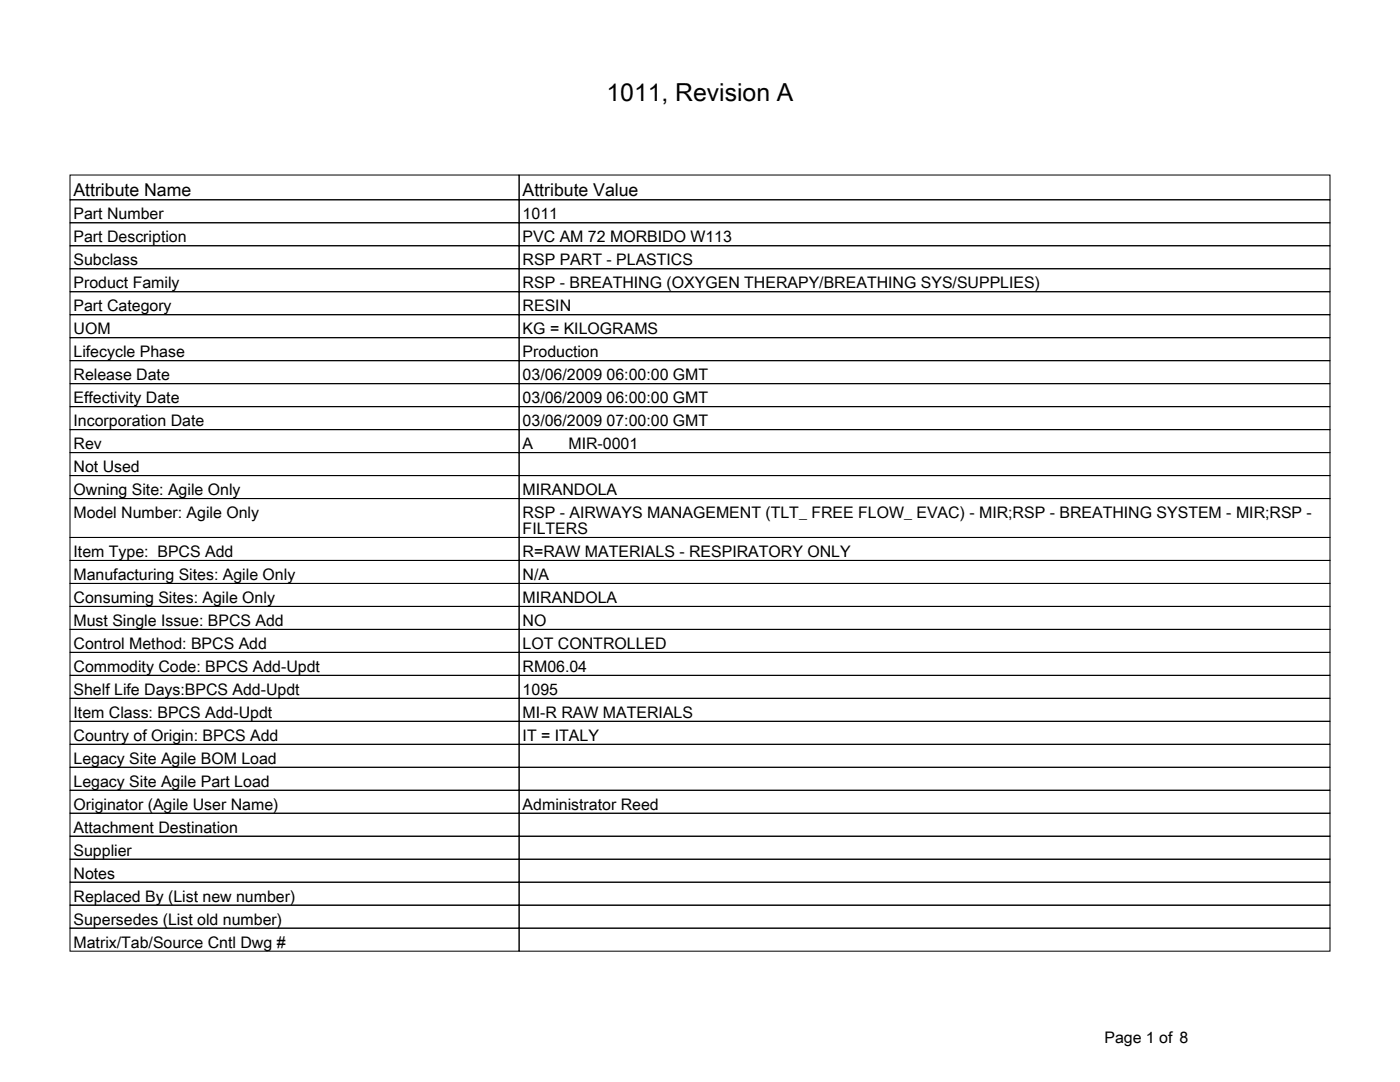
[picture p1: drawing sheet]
<svg xmlns="http://www.w3.org/2000/svg" width="279mm" height="216mm" viewBox="0 0 279 216" stroke-linecap="round" stroke-linejoin="round" font-family="sans-serif">
<defs><g id="words">
<text font-size="4.9" x="121" y="20.1">1011, Revision A</text>
<g font-size="3.5">
<text x="14.7" y="39.2">Attribute Name</text>
<text x="104.3" y="39.2">Attribute Value</text>
</g>
<g font-size="3.2">
<text x="14.7" y="43.7">Part Number</text>
<text x="104.3" y="43.7">1011</text>
<text x="14.7" y="48.3">Part Description</text>
<text x="14.7" y="52.9">Subclass</text>
<text x="104.3" y="48.3">PVC AM 72 MORBIDO W113</text>
<text x="104.3" y="52.9">RSP PART - PLASTICS</text>
<text x="14.7" y="57.5">Product Family</text>
<text x="104.3" y="57.5">RSP - BREATHING (OXYGEN THERAPY/BREATHING SYS/SUPPLIES)</text>
<text x="14.7" y="62.1">Part Category</text>
<text x="104.3" y="62.1">RESIN</text>
<text x="14.7" y="66.7">UOM</text>
<text x="14.7" y="71.3">Lifecycle Phase</text>
<text x="104.3" y="66.7">KG = KILOGRAMS</text>
<text x="104.3" y="71.3">Production</text>
<text x="14.7" y="75.8">Release Date</text>
<text x="104.3" y="75.8">03/06/2009 06:00:00 GMT</text>
<text x="14.7" y="80.4">Effectivity Date</text>
<text x="104.3" y="80.4">03/06/2009 06:00:00 GMT</text>
<text x="14.7" y="85">Incorporation Date</text>
<text x="14.7" y="89.6">Rev</text>
<text x="104.3" y="85">03/06/2009 07:00:00 GMT</text>
<text x="104.3" y="89.6">A</text>
<text x="113.5" y="89.6">MIR-0001</text>
<text x="14.7" y="94.2">Not Used</text>
<text x="14.7" y="98.8">Owning Site: Agile Only</text>
<text x="104.3" y="98.8">MIRANDOLA</text>
<text x="14.7" y="103.4">Model Number: Agile Only</text>
<text x="104.3" y="103.4">RSP - AIRWAYS MANAGEMENT (TLT_ FREE FLOW_ EVAC) - MIR;RSP - BREATHING SYSTEM - MIR;RSP -</text>
<text x="104.3" y="106.5">FILTERS</text>
<text x="14.7" y="111.1">Item Type: BPCS Add</text>
<text x="104.3" y="111.1">R=RAW MATERIALS - RESPIRATORY ONLY</text>
<text x="14.7" y="115.7">Manufacturing Sites: Agile Only</text>
<text x="104.3" y="115.7">N/A</text>
<text x="14.7" y="120.3">Consuming Sites: Agile Only</text>
<text x="14.7" y="124.9">Must Single Issue: BPCS Add</text>
<text x="104.3" y="120.3">MIRANDOLA</text>
<text x="104.3" y="124.9">NO</text>
<text x="14.7" y="129.5">Control Method: BPCS Add</text>
<text x="104.3" y="129.5">LOT CONTROLLED</text>
<text x="14.7" y="134.1">Commodity Code: BPCS Add-Updt</text>
<text x="104.3" y="134.1">RM06.04</text>
<text x="14.7" y="138.6">Shelf Life Days:BPCS Add-Updt</text>
<text x="14.7" y="143.2">Item Class: BPCS Add-Updt</text>
<text x="104.3" y="138.6">1095</text>
<text x="104.3" y="143.2">MI-R RAW MATERIALS</text>
<text x="14.7" y="147.8">Country of Origin: BPCS Add</text>
<text x="104.3" y="147.8">IT = ITALY</text>
<text x="14.7" y="152.4">Legacy Site Agile BOM Load</text>
<text x="14.7" y="157">Legacy Site Agile Part Load</text>
<text x="14.7" y="161.6">Originator (Agile User Name)</text>
<text x="104.3" y="161.6">Administrator Reed</text>
<text x="14.7" y="166.2">Attachment Destination</text>
<text x="14.7" y="170.7">Supplier</text>
<text x="14.7" y="175.3">Notes</text>
<text x="14.7" y="179.9">Replaced By (List new number)</text>
<text x="14.7" y="184.5">Supersedes (List old number)</text>
<text x="14.7" y="189.1">Matrix/Tab/Source Cntl Dwg #</text>
<text x="220.4" y="208.1">Page 1 of 8</text>
</g>
</g></defs>
<g fill="none" stroke="#000" stroke-width=".2">
<path d="M14 34.9h89.6v5h-89.6zM14 39.9h89.6v4.5h-89.6zM103.6 34.9h161.8v5h-161.8zM103.6 39.9h161.8v4.5h-161.8zM14 44.4h89.6v4.6h-89.6zM14 49h89.6v4.6h-89.6zM14 53.6h89.6v4.6h-89.6zM14 58.2h89.6v4.6h-89.6zM103.6 44.4h161.8v4.6h-161.8zM103.6 49h161.8v4.6h-161.8zM103.6 53.6h161.8v4.6h-161.8zM103.6 58.2h161.8v4.6h-161.8z"/>
<path d="M14 62.8h89.6v4.6h-89.6zM14 67.4h89.6v4.6h-89.6zM14 72h89.6v4.6h-89.6zM14 76.6h89.6v4.5h-89.6zM103.6 62.8h161.8v4.6h-161.8zM103.6 67.4h161.8v4.6h-161.8zM103.6 72h161.8v4.6h-161.8zM103.6 76.6h161.8v4.5h-161.8zM14 81.1h89.6v4.6h-89.6zM14 85.7h89.6v4.6h-89.6zM14 90.3h89.6v4.6h-89.6zM14 94.9h89.6v4.6h-89.6z"/>
<path d="M14 99.5h89.6v7.7h-89.6zM103.6 81.1h161.8v4.6h-161.8zM103.6 85.7h161.8v4.6h-161.8zM103.6 90.3h161.8v4.6h-161.8zM103.6 94.9h161.8v4.6h-161.8zM103.6 99.5h161.8v7.7h-161.8zM14 107.2h89.6v4.6h-89.6zM14 111.8h89.6v4.6h-89.6zM14 116.4h89.6v4.6h-89.6zM103.6 107.2h161.8v4.6h-161.8zM103.6 111.8h161.8v4.6h-161.8zM103.6 116.4h161.8v4.6h-161.8z"/>
<path d="M14 121h89.6v4.6h-89.6zM14 125.6h89.6v4.6h-89.6zM14 130.2h89.6v4.6h-89.6zM14 134.8h89.6v4.5h-89.6zM14 139.3h89.6v4.6h-89.6zM103.6 121h161.8v4.6h-161.8zM103.6 125.6h161.8v4.6h-161.8zM103.6 130.2h161.8v4.6h-161.8zM103.6 134.8h161.8v4.5h-161.8zM103.6 139.3h161.8v4.6h-161.8zM14 143.9h89.6v4.6h-89.6zM14 148.5h89.6v4.6h-89.6z"/>
<path d="M14 153.1h89.6v4.6h-89.6zM14 157.7h89.6v4.6h-89.6zM103.6 143.9h161.8v4.6h-161.8zM103.6 148.5h161.8v4.6h-161.8zM103.6 153.1h161.8v4.6h-161.8zM103.6 157.7h161.8v4.6h-161.8zM14 162.3h89.6v4.6h-89.6zM14 166.9h89.6v4.5h-89.6zM14 171.4h89.6v4.6h-89.6zM14 176h89.6v4.6h-89.6zM103.6 162.3h161.8v4.6h-161.8zM103.6 166.9h161.8v4.5h-161.8z"/>
<path d="M103.6 171.4h161.8v4.6h-161.8zM103.6 176h161.8v4.6h-161.8zM14 180.6h89.6v4.6h-89.6zM14 185.2h89.6v4.6h-89.6zM103.6 180.6h161.8v4.6h-161.8zM103.6 185.2h161.8v4.6h-161.8z"/>
</g>
<use href="#words"/>
</svg>
